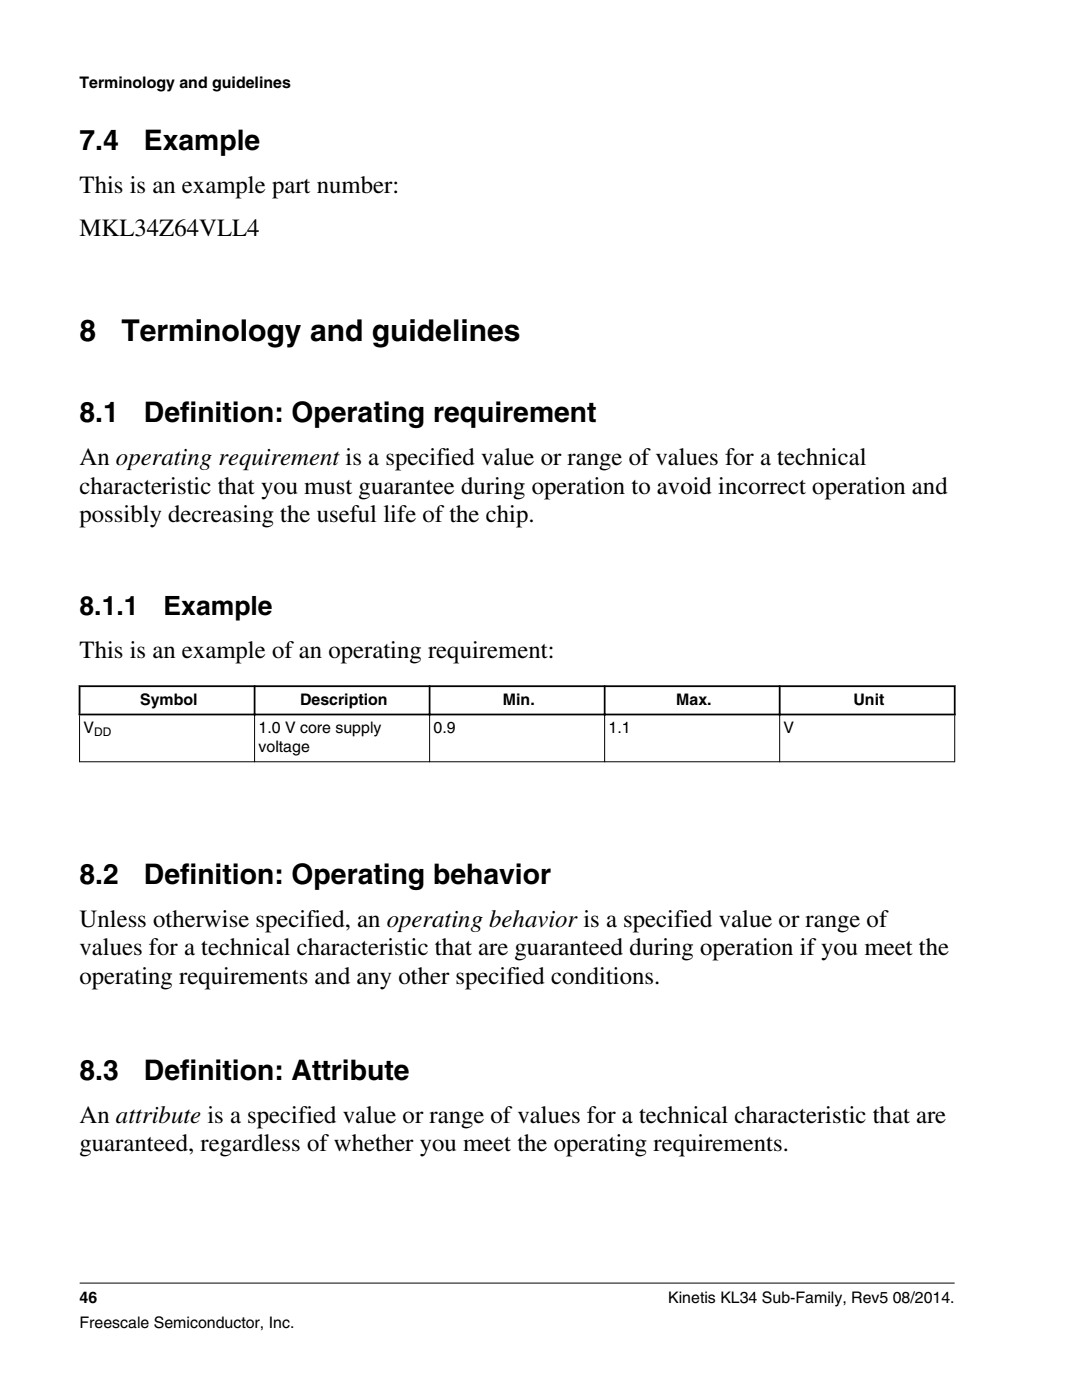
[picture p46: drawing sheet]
<svg xmlns="http://www.w3.org/2000/svg" width="216mm" height="279mm" viewBox="0 0 216 279" stroke-linecap="round" stroke-linejoin="round" font-family="sans-serif">
<defs><g id="words">
<g font-size="6">
<text x="15.9" y="68.1">8</text>
<text x="24.2" y="68.1">Terminology and guidelines</text>
</g>
<g font-size="5.6">
<text x="15.9" y="29.9">7.4</text>
<text x="28.7" y="29.9">Example</text>
<text x="15.9" y="84.3">8.1</text>
<text x="28.7" y="84.3">Definition: Operating requirement</text>
<text x="15.9" y="176.4">8.2</text>
<text x="28.7" y="176.4">Definition: Operating behavior</text>
<text x="15.9" y="215.5">8.3</text>
<text x="28.7" y="215.5">Definition: Attribute</text>
</g>
<g font-size="5.3">
<text x="15.9" y="122.7">8.1.1</text>
<text x="32.6" y="122.7">Example</text>
</g>
<g font-size="4.9">
<text x="15.9" y="38.5">This is an example part number:</text>
<text x="15.9" y="47.1">MKL34Z64VLL4</text>
<text x="15.9" y="92.9">An operating requirement is a specified value or range of values for a technical</text>
<text x="15.9" y="98.5">characteristic that you must guarantee during operation to avoid incorrect operation and</text>
<text x="15.9" y="104.2">possibly decreasing the useful life of the chip.</text>
<text x="15.9" y="131.3">This is an example of an operating requirement:</text>
<text x="15.9" y="185">Unless otherwise specified, an operating behavior is a specified value or range of</text>
<text x="15.9" y="190.7">values for a technical characteristic that are guaranteed during operation if you meet the</text>
<text x="15.9" y="196.3">operating requirements and any other specified conditions.</text>
<text x="15.9" y="224.1">An attribute is a specified value or range of values for a technical characteristic that are</text>
<text x="15.9" y="229.7">guaranteed, regardless of whether you meet the operating requirements.</text>
</g>
<g font-size="3.2">
<text x="15.9" y="17.5">Terminology and guidelines</text>
<text x="28" y="140.6">Symbol</text>
<text x="59.9" y="140.6">Description</text>
<text x="100.4" y="140.6">Min.</text>
<text x="134.9" y="140.6">Max.</text>
<text x="170.3" y="140.6">Unit</text>
<text x="16.7" y="146.3">V</text>
<text x="51.6" y="146.3">1.0 V core supply</text>
<text x="86.5" y="146.3">0.9</text>
<text x="121.4" y="146.3">1.1</text>
<text x="156.4" y="146.3">V</text>
<text x="51.6" y="150.2">voltage</text>
<text x="15.9" y="260">46</text>
<text x="133.3" y="260">Kinetis KL34 Sub-Family, Rev5 08/2014.</text>
<text x="15.9" y="265">Freescale Semiconductor, Inc.</text>
</g>
<text font-size="2.4" x="18.8" y="146.9">DD</text>
</g></defs>
<path d="M15.7 136.9h175M15.9 136.8v6M50.8 136.8v6M85.7 136.8v6M120.6 136.8v6M155.6 136.8v6M190.5 136.8v6M15.7 142.6h175" fill="none" stroke="#000" stroke-width=".35"/>
<path d="M15.8 152h174.8M15.9 142.7v9.4M50.8 142.4v9.7M85.7 142.4v9.7M120.6 142.4v9.7M155.6 142.4v9.7M190.5 142.7v9.4M15.9 256.1h174.6" fill="none" stroke="#000" stroke-width=".2"/>
<use href="#words"/>
</svg>
